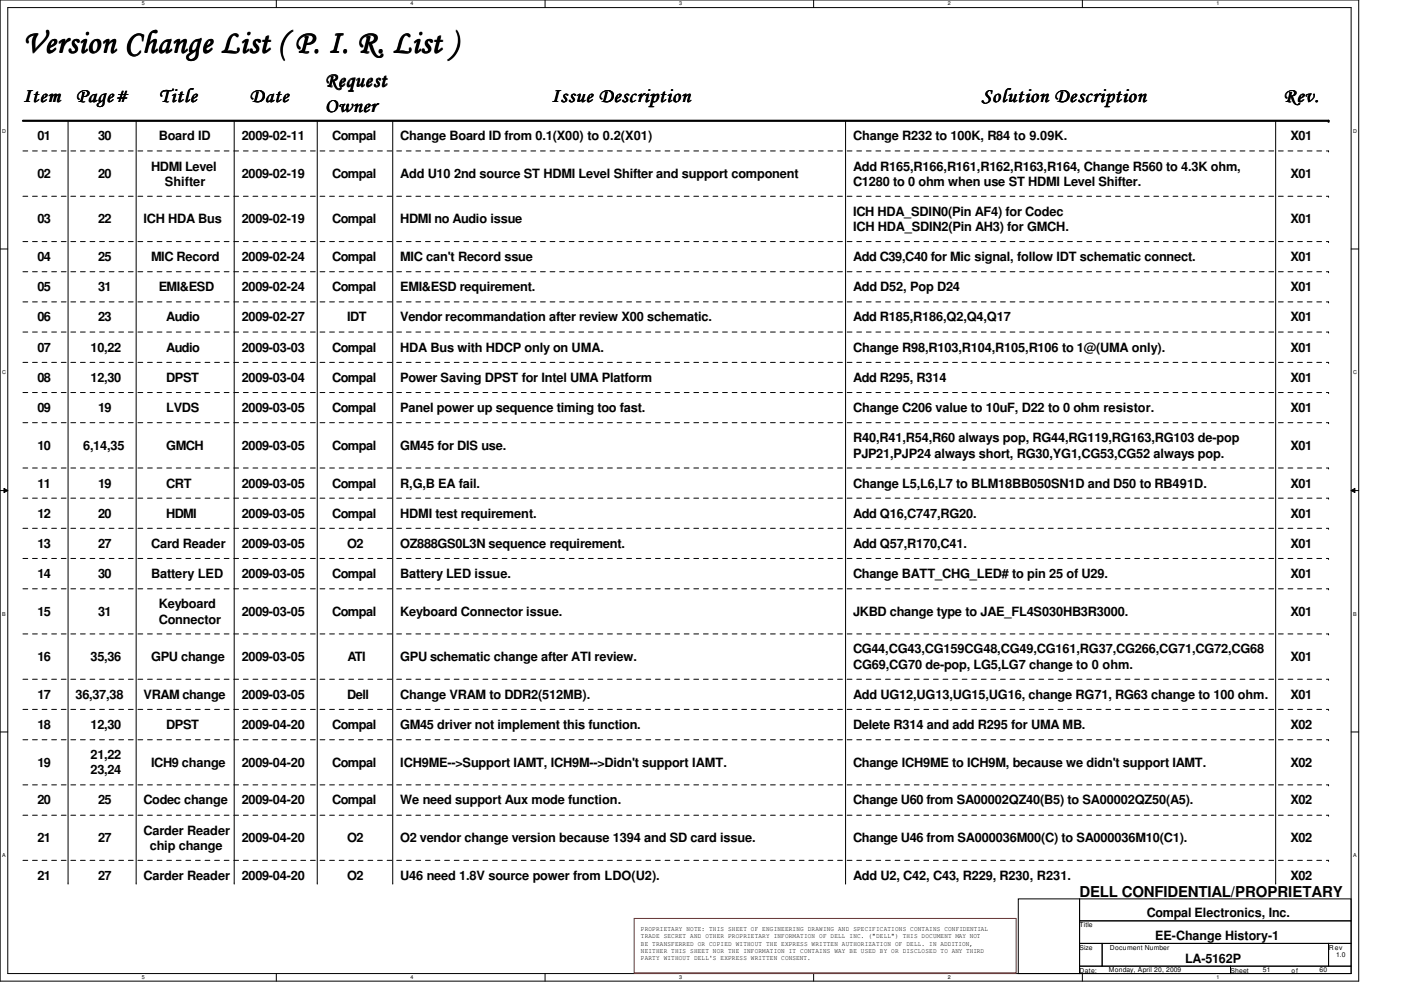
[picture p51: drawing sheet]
<svg xmlns="http://www.w3.org/2000/svg" width="297mm" height="210mm" viewBox="0 0 297 210" stroke-linecap="round" stroke-linejoin="round" font-family="sans-serif">
<defs><g id="words">
<text font-size="6.9" x="4.9" y="11.1">Version Change List ( P. I. R. List )</text>
<g font-size="4.3">
<text x="4.9" y="21.6">Item</text>
<text x="16.2" y="21.5">Page#</text>
<text x="33.7" y="21.6">Title</text>
<text x="52.9" y="21.6">Date</text>
<text x="68.9" y="18.3">Request</text>
<text x="68.9" y="23.8">Owner</text>
<text x="116.9" y="21.6">Issue Description</text>
<text x="208.1" y="21.6">Solution Description</text>
<text x="212.3" y="21.5">lution Description</text>
<text x="272.2" y="21.5">Rev.</text>
</g>
<text font-size="3.2" x="228.9" y="190.2">DELL CONFIDENTIAL/PROPRIETARY</text>
<g font-size="2.7">
<text x="8" y="29.8">01</text>
<text x="20.8" y="29.8">30</text>
<text x="33.7" y="29.8">Board ID</text>
<text x="51.3" y="29.8">2009-02-11</text>
<text x="70.4" y="29.8">Compal</text>
<text x="84.9" y="29.8">Change Board ID from 0.1(X00) to 0.2(X01)</text>
<text x="180.9" y="29.8">Change R232 to 100K, R84 to 9.09K.</text>
<text x="273.6" y="29.8">X01</text>
<text x="8" y="37.8">02</text>
<text x="20.8" y="37.8">20</text>
<text x="32" y="36.2">HDMI Level</text>
<text x="35" y="39.4">Shifter</text>
<text x="51.3" y="37.8">2009-02-19</text>
<text x="70.4" y="37.8">Compal</text>
<text x="84.9" y="37.8">Add U10 2nd source ST HDMI Level Shifter and support component</text>
<text x="180.9" y="39.4">C1280 to 0 ohm when use ST HDMI Level Shifter.</text>
<text x="180.9" y="36.2">Add R165,R166,R161,R162,R163,R164, Change R560 to 4.3K ohm,</text>
<text x="273.6" y="37.8">X01</text>
<text x="8" y="47.4">03</text>
<text x="20.8" y="47.4">22</text>
<text x="30.4" y="47.4">ICH HDA Bus</text>
<text x="51.3" y="47.4">2009-02-19</text>
<text x="70.4" y="47.4">Compal</text>
<text x="84.9" y="47.4">HDMI no Audio issue</text>
<text x="180.9" y="45.8">ICH HDA_SDIN0(Pin AF4) for Codec</text>
<text x="273.6" y="47.4">X01</text>
<text x="180.9" y="49">ICH HDA_SDIN2(Pin AH3) for GMCH.</text>
<text x="8" y="55.4">04</text>
<text x="20.8" y="55.4">25</text>
<text x="32" y="55.4">MIC Record</text>
<text x="51.3" y="55.4">2009-02-24</text>
<text x="70.4" y="55.4">Compal</text>
<text x="84.9" y="55.4">MIC can't Record ssue</text>
<text x="180.9" y="55.4">Add C39,C40 for Mic signal, follow IDT schematic connect.</text>
<text x="273.6" y="55.4">X01</text>
<text x="8" y="61.8">05</text>
<text x="20.8" y="61.8">31</text>
<text x="33.7" y="61.8">EMI&amp;ESD</text>
<text x="51.3" y="61.8">2009-02-24</text>
<text x="70.4" y="61.8">Compal</text>
<text x="84.9" y="61.8">EMI&amp;ESD requirement.</text>
<text x="180.9" y="61.8">Add D52, Pop D24</text>
<text x="273.6" y="61.8">X01</text>
<text x="8" y="68.2">06</text>
<text x="20.8" y="68.2">23</text>
<text x="35.3" y="68.2">Audio</text>
<text x="51.3" y="68.2">2009-02-27</text>
<text x="73.6" y="68.2">IDT</text>
<text x="84.9" y="68.2">Vendor recommandation after review X00 schematic.</text>
<text x="180.9" y="68.2">Add R185,R186,Q2,Q4,Q17</text>
<text x="273.6" y="68.2">X01</text>
<text x="8" y="74.5">07</text>
<text x="19.2" y="74.5">10,22</text>
<text x="35.3" y="74.5">Audio</text>
<text x="51.3" y="74.5">2009-03-03</text>
<text x="70.4" y="74.5">Compal</text>
<text x="84.9" y="74.5">HDA Bus with HDCP only on UMA.</text>
<text x="180.9" y="74.5">Change R98,R103,R104,R105,R106 to 1@(UMA only).</text>
<text x="273.6" y="74.5">X01</text>
<text x="8" y="80.9">08</text>
<text x="19.2" y="80.9">12,30</text>
<text x="35.2" y="80.9">DPST</text>
<text x="51.3" y="80.9">2009-03-04</text>
<text x="70.4" y="80.9">Compal</text>
<text x="84.9" y="80.9">Power Saving DPST for Intel UMA Platform</text>
<text x="180.9" y="80.9">Add R295, R314</text>
<text x="273.6" y="80.9">X01</text>
<text x="8" y="87.4">09</text>
<text x="20.8" y="87.4">19</text>
<text x="35.3" y="87.4">LVDS</text>
<text x="51.3" y="87.4">2009-03-05</text>
<text x="70.4" y="87.4">Compal</text>
<text x="84.9" y="87.4">Panel power up sequence timing too fast.</text>
<text x="180.9" y="87.4">Change C206 value to 10uF, D22 to 0 ohm resistor.</text>
<text x="273.6" y="87.4">X01</text>
<text x="8" y="95.4">10</text>
<text x="17.6" y="95.4">6,14,35</text>
<text x="35.2" y="95.4">GMCH</text>
<text x="51.3" y="95.4">2009-03-05</text>
<text x="70.4" y="95.4">Compal</text>
<text x="84.9" y="95.4">GM45 for DIS use.</text>
<text x="180.9" y="93.8">R40,R41,R54,R60 always pop, RG44,RG119,RG163,RG103 de-pop</text>
<text x="273.6" y="95.4">X01</text>
<text x="180.9" y="97">PJP21,PJP24 always short, RG30,YG1,CG53,CG52 always pop.</text>
<text x="8" y="103.4">11</text>
<text x="20.8" y="103.4">19</text>
<text x="35.2" y="103.4">CRT</text>
<text x="51.3" y="103.4">2009-03-05</text>
<text x="70.4" y="103.4">Compal</text>
<text x="84.9" y="103.4">R,G,B EA fail.</text>
<text x="180.9" y="103.4">Change L5,L6,L7 to BLM18BB050SN1D and D50 to RB491D.</text>
<text x="273.6" y="103.4">X01</text>
<text x="8" y="109.8">12</text>
<text x="20.8" y="109.8">20</text>
<text x="35.2" y="109.8">HDMI</text>
<text x="51.3" y="109.8">2009-03-05</text>
<text x="70.4" y="109.8">Compal</text>
<text x="84.9" y="109.8">HDMI test requirement.</text>
<text x="180.9" y="109.8">Add Q16,C747,RG20.</text>
<text x="273.6" y="109.8">X01</text>
<text x="8" y="116.2">13</text>
<text x="20.8" y="116.2">27</text>
<text x="32" y="116.2">Card Reader</text>
<text x="51.3" y="116.2">2009-03-05</text>
<text x="73.6" y="116.2">O2</text>
<text x="84.9" y="116.2">OZ888GS0L3N sequence requirement.</text>
<text x="180.9" y="116.2">Add Q57,R170,C41.</text>
<text x="273.6" y="116.2">X01</text>
<text x="8" y="122.6">14</text>
<text x="20.8" y="122.6">30</text>
<text x="32" y="122.6">Battery LED</text>
<text x="51.3" y="122.6">2009-03-05</text>
<text x="70.4" y="122.6">Compal</text>
<text x="84.9" y="122.6">Battery LED issue.</text>
<text x="180.9" y="122.6">Change BATT_CHG_LED# to pin 25 of U29.</text>
<text x="273.6" y="122.6">X01</text>
<text x="8" y="130.6">15</text>
<text x="20.8" y="130.6">31</text>
<text x="33.7" y="128.9">Keyboard</text>
<text x="51.3" y="130.6">2009-03-05</text>
<text x="70.4" y="130.6">Compal</text>
<text x="84.9" y="130.6">Keyboard Connector issue.</text>
<text x="180.9" y="130.6">JKBD change type to JAE_FL4S030HB3R3000.</text>
<text x="273.6" y="130.6">X01</text>
<text x="33.7" y="132.2">Connector</text>
<text x="8" y="140.2">16</text>
<text x="19.2" y="140.2">35,36</text>
<text x="32" y="140.2">GPU change</text>
<text x="51.3" y="140.2">2009-03-05</text>
<text x="73.7" y="140.2">ATI</text>
<text x="84.9" y="140.2">GPU schematic change after ATI review.</text>
<text x="180.9" y="138.6">CG44,CG43,CG159CG48,CG49,CG161,RG37,CG266,CG71,CG72,CG68</text>
<text x="180.9" y="141.8">CG69,CG70 de-pop, LG5,LG7 change to 0 ohm.</text>
<text x="273.6" y="140.2">X01</text>
<text x="8" y="148.2">17</text>
<text x="16" y="148.2">36,37,38</text>
<text x="30.4" y="148.2">VRAM change</text>
<text x="51.3" y="148.2">2009-03-05</text>
<text x="73.6" y="148.2">Dell</text>
<text x="84.9" y="148.2">Change VRAM to DDR2(512MB).</text>
<text x="180.9" y="148.2">Add UG12,UG13,UG15,UG16, change RG71, RG63 change to 100 ohm.</text>
<text x="273.6" y="148.2">X01</text>
<text x="8" y="154.6">18</text>
<text x="19.2" y="154.6">12,30</text>
<text x="35.2" y="154.6">DPST</text>
<text x="51.3" y="154.6">2009-04-20</text>
<text x="70.4" y="154.6">Compal</text>
<text x="84.9" y="154.6">GM45 driver not implement this function.</text>
<text x="180.9" y="154.6">Delete R314 and add R295 for UMA MB.</text>
<text x="273.6" y="154.6">X02</text>
<text x="19.2" y="161">21,22</text>
<text x="8" y="162.6">19</text>
<text x="19.2" y="164.2">23,24</text>
<text x="32" y="162.6">ICH9 change</text>
<text x="51.3" y="162.6">2009-04-20</text>
<text x="70.4" y="162.6">Compal</text>
<text x="84.9" y="162.6">ICH9ME--&gt;Support IAMT, ICH9M--&gt;Didn't support IAMT.</text>
<text x="180.9" y="162.6">Change ICH9ME to ICH9M, because we didn't support IAMT.</text>
<text x="273.6" y="162.6">X02</text>
<text x="8" y="170.6">20</text>
<text x="20.8" y="170.6">25</text>
<text x="30.4" y="170.6">Codec change</text>
<text x="51.3" y="170.6">2009-04-20</text>
<text x="70.4" y="170.6">Compal</text>
<text x="84.9" y="170.6">We need support Aux mode function.</text>
<text x="180.9" y="170.6">Change U60 from SA00002QZ40(B5) to SA00002QZ50(A5).</text>
<text x="273.6" y="170.6">X02</text>
<text x="8" y="178.6">21</text>
<text x="20.8" y="178.6">27</text>
<text x="30.4" y="177">Carder Reader</text>
<text x="51.3" y="178.6">2009-04-20</text>
<text x="73.6" y="178.6">O2</text>
<text x="84.9" y="178.6">O2 vendor change version because 1394 and SD card issue.</text>
<text x="180.9" y="178.6">Change U46 from SA000036M00(C) to SA000036M10(C1).</text>
<text x="273.6" y="178.6">X02</text>
<text x="31.8" y="180.2">chip change</text>
<text x="8" y="186.6">21</text>
<text x="20.8" y="186.6">27</text>
<text x="30.4" y="186.6">Carder Reader</text>
<text x="51.3" y="186.6">2009-04-20</text>
<text x="73.6" y="186.6">O2</text>
<text x="84.9" y="186.6">U46 need 1.8V source power from LDO(U2).</text>
<text x="180.9" y="186.6">Add U2, C42, C43, R229, R230, R231.</text>
<text x="273.6" y="186.6">X02</text>
<text x="243.1" y="194.4">Compal Electronics, Inc.</text>
<text x="244.9" y="199.4">EE-Change History-1</text>
<text x="251.3" y="204.2">LA-5162P</text>
</g>
<g font-size="1.4">
<text x="135.9" y="197.4">PROPRIETARY NOTE: THIS SHEET OF ENGINEERING DRAWING AND SPECIFICATIONS CONTAINS CONFIDENTIAL</text>
<text x="228.9" y="196.6">Title</text>
<text x="135.9" y="198.9">TRADE SECRET AND OTHER PROPRIETARY INFORMATION OF DELL INC. (&quot;DELL&quot;) THIS DOCUMENT MAY NOT</text>
<text x="135.9" y="200.5">BE TRANSFERRED OR COPIED WITHOUT THE EXPRESS WRITTEN AUTHORIZATION OF DELL. IN ADDITION,</text>
<text x="135.9" y="202.1">NEITHER THIS SHEET NOR THE INFORMATION IT CONTAINS WAY BE USED BY OR DISCLOSED TO ANY THIRD</text>
<text x="135.9" y="203.6">PARTY WITHOUT DELL'S EXPRESS WRITTEN CONSENT.</text>
<text x="228.9" y="201.4">Size</text>
<text x="235.3" y="201.4">Document Number</text>
<text x="281.8" y="201.4">Rev</text>
<text x="283.3" y="203">1.0</text>
<text x="228.9" y="206.2">Date:</text>
<text x="235.1" y="206">Monday, April 20, 2009</text>
<text x="260.9" y="206.2">Sheet</text>
<text x="267.8" y="206">51</text>
<text x="273.8" y="206.2">of</text>
<text x="279.8" y="206">60</text>
</g>
<g font-size="1.1">
<text x="30.1" y="1.1">5</text>
<text x="87" y="1.1">4</text>
<text x="144" y="1.1">3</text>
<text x="201" y="1.1">2</text>
<text x="257.9" y="1.1">1</text>
<text x=".5" y="28.2">D</text>
<text x="286.9" y="28.2">D</text>
<text x=".5" y="79.3">C</text>
<text x="286.9" y="79.3">C</text>
<text x=".5" y="130.6">B</text>
<text x="286.9" y="130.6">B</text>
<text x=".5" y="181.7">A</text>
<text x="286.9" y="181.7">A</text>
<text x="30.1" y="207.6">5</text>
<text x="87" y="207.6">4</text>
<text x="144" y="207.6">3</text>
<text x="201" y="207.6">2</text>
<text x="257.9" y="207.6">1</text>
</g>
</g></defs>
<path d="M0 0h288.1v208h-288.1zM1.6 1.6h284.9v204.8h-284.9z" fill="none" stroke="#000" stroke-width=".21"/>
<g fill="#fff">
<path d="M30.1 .2h.6v1.2h-.6z"/>
<path d="M30.1 206.6h.6v1.2h-.6z"/>
</g>
<path d="M58.6 0v1.6M58.6 206.4v1.6" fill="none" stroke="#000" stroke-width=".21"/>
<g fill="#fff">
<path d="M87 .2h.6v1.2h-.6z"/>
<path d="M87 206.6h.6v1.2h-.6z"/>
</g>
<path d="M115.6 0v1.6M115.6 206.4v1.6" fill="none" stroke="#000" stroke-width=".21"/>
<g fill="#fff">
<path d="M144 .2h.6v1.2h-.6z"/>
<path d="M144 206.6h.6v1.2h-.6z"/>
</g>
<path d="M172.5 0v1.6M172.5 206.4v1.6" fill="none" stroke="#000" stroke-width=".21"/>
<g fill="#fff">
<path d="M201 .2h.5v1.2h-.5z"/>
<path d="M201 206.6h.5v1.2h-.5z"/>
</g>
<path d="M229.5 0v1.6M229.5 206.4v1.6" fill="none" stroke="#000" stroke-width=".21"/>
<g fill="#fff">
<path d="M257.9 .2h.6v1.2h-.6z"/>
<path d="M257.9 206.6h.6v1.2h-.6z"/>
<path d="M.5 27.2h.7v1.2h-.7z"/>
<path d="M286.9 27.2h.8v1.2h-.8z"/>
<path d="M.5 78.4h.7v1.1h-.7z"/>
<path d="M286.9 78.4h.8v1.1h-.8z"/>
</g>
<path d="M0 52.8h1.6M286.5 52.8h1.6" fill="none" stroke="#000" stroke-width=".21"/>
<g fill="#fff">
<path d="M.5 129.6h.7v1.2h-.7z"/>
<path d="M286.9 129.6h.7v1.2h-.7z"/>
</g>
<path d="M0 104h1.6M.8 103.5l.8 .5-.8 .4zM286.5 104l.8-.5v.9zM286.5 104h1.6" fill="none" stroke="#000" stroke-width=".21"/>
<path d="M.8 103.5l.8 .5-.8 .4zM286.5 104l.8-.5v.9z" fill="#000"/>
<g fill="#fff">
<path d="M.5 180.8h.7v1.1h-.7z"/>
<path d="M286.9 180.8h.7v1.1h-.7z"/>
</g>
<g fill="none" stroke="#000" stroke-width=".21">
<path d="M14.4 25.6v161.6M28.9 25.6v161.6M49.7 25.6v161.6M67.3 25.6v161.6M83.3 25.6v161.6M179.3 25.6v161.6M270.5 25.6v161.6M0 155.2h1.6M286.5 155.2h1.6M14.4 187.2h.1M28.9 187.2h.1M49.7 187.2h.1"/>
<path d="M67.3 187.2h.1M83.3 187.2h.1M179.3 187.2h.1M215.9 190.6h13v15.8h-13zM228.9 190.6h57.6v4.6h-57.6zM228.9 195.2h57.6v4.8h-57.6zM270.5 187.2h.1M228.9 200h4.8v4.9h-4.8zM228.9 204.9h32v1.5h-32zM233.7 200h48v4.9h-48zM260.9 204.9h25.6v1.5h-25.6zM281.7 200h4.8v4.9h-4.8z"/>
</g>
<path d="M4.9 25.6h276.8" fill="none" stroke="#000" stroke-width=".47"/>
<circle cx="281.7" cy="25.6" r=".23" fill="#000"/>
<g fill="none" stroke="#000" stroke-width=".21" stroke-dasharray="1 1 1 1 1 1 1 1">
<path d="M4.9 32h276.8M281.7 32h.1M4.9 41.6h276.8M4.9 51.2h276.8M4.9 57.6h276.8M281.7 41.6h.1M281.7 51.2h.1M281.7 57.6h.1M4.9 70.4h276.8M4.9 76.8h276.8M4.9 64h276.8M281.7 70.4h.1"/>
<path d="M281.7 76.8h.1M281.7 64h.1M4.9 83.2h276.8M4.9 89.6h276.8M4.9 99.2h276.8M281.7 83.2h.1M281.7 89.6h.1M281.7 99.2h.1M4.9 118.4h276.8M4.9 112h276.8M4.9 105.6h276.8M281.7 118.4h.1"/>
<path d="M281.7 112h.1M281.7 105.6h.1M4.9 124.8h276.8M4.9 134.4h276.8M281.7 124.8h.1M281.7 134.4h.1M4.9 144h276.8M4.9 150.4h276.8M4.9 156.8h276.8M281.7 144h.1M281.7 150.4h.1M281.7 156.8h.1"/>
<path d="M4.9 166.4h276.8M4.9 172.8h276.8M281.7 166.4h.1M281.7 172.8h.1M4.9 182.4h276.8M281.7 182.4h.1"/>
</g>
<path d="M134.4 194.7h81v11.6h-81z" fill="none" stroke="#f00" stroke-width=".21"/>
<use href="#words"/>
</svg>
